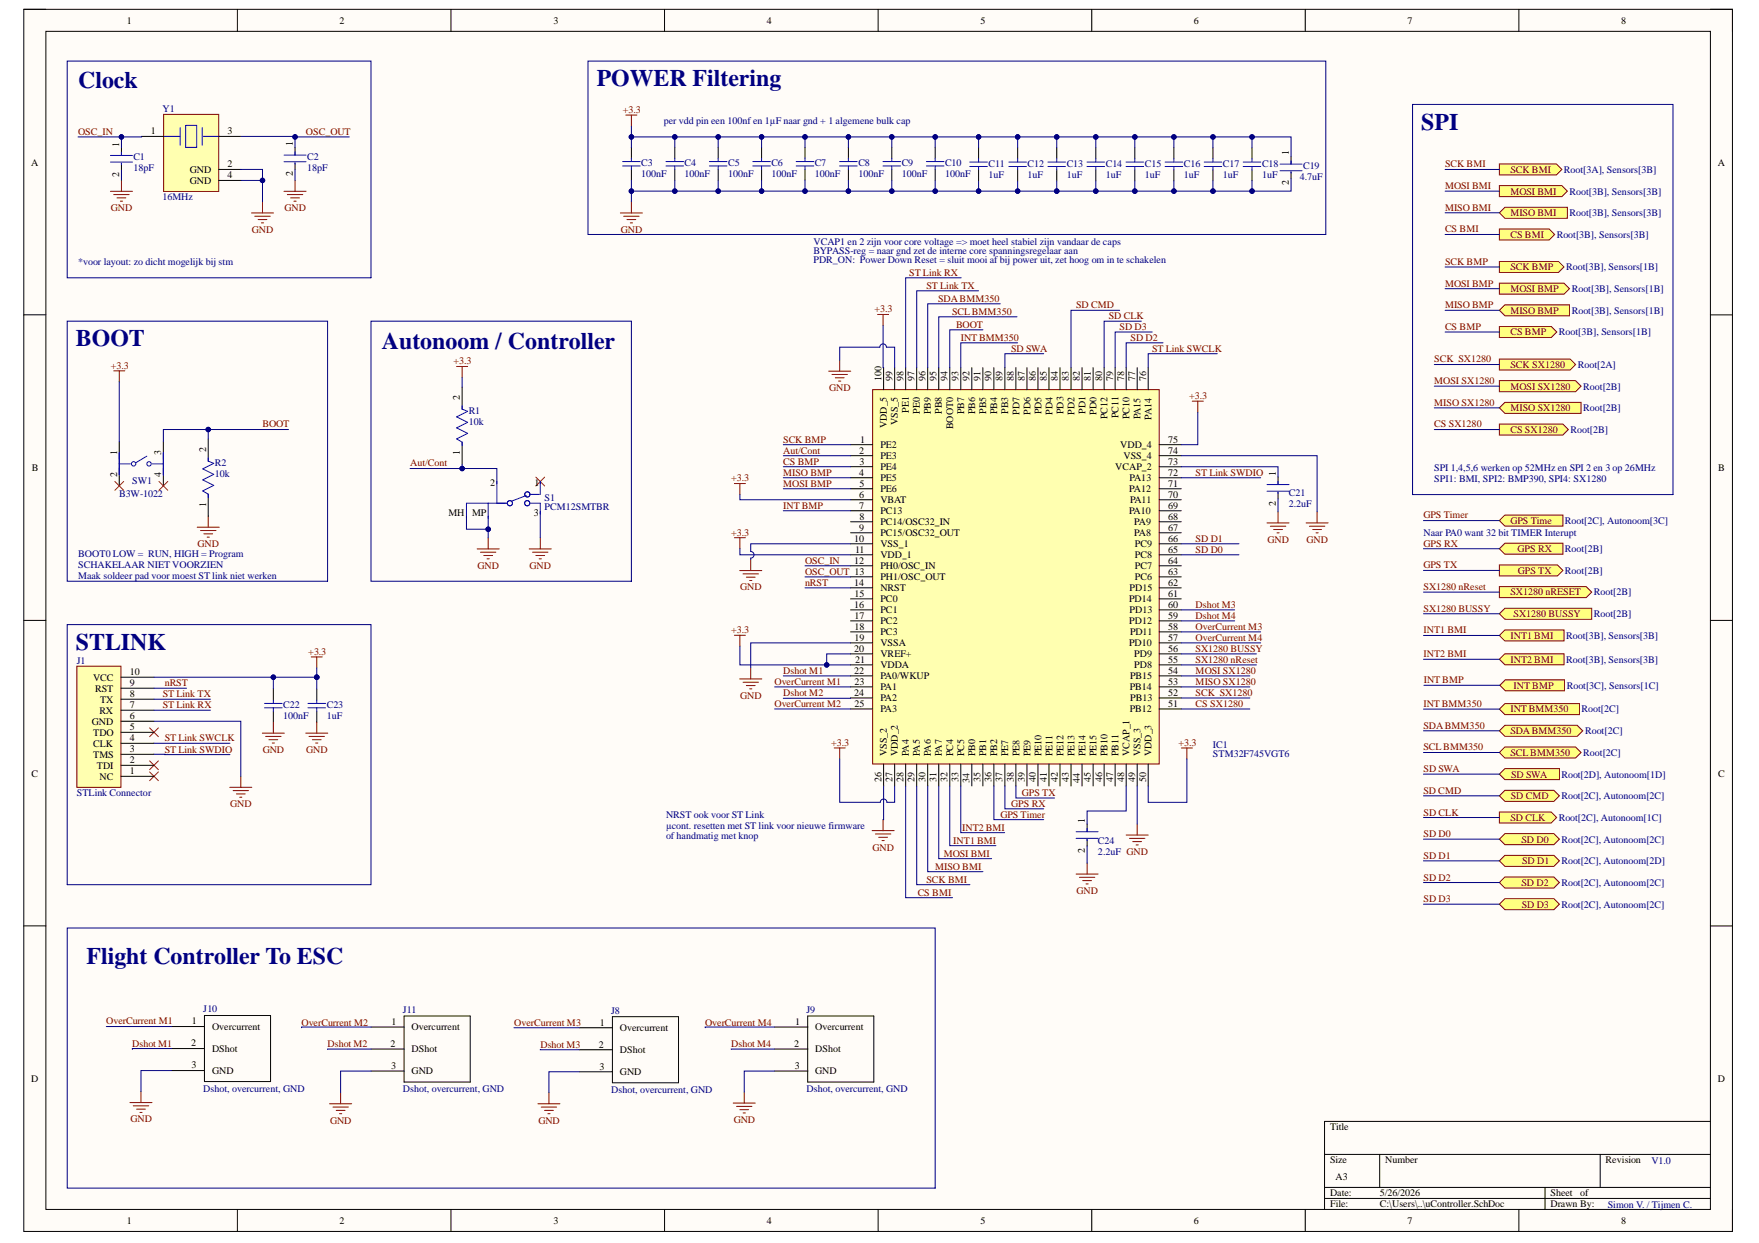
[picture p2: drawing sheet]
<svg xmlns="http://www.w3.org/2000/svg" width="297mm" height="210mm" viewBox="0 0 297 210" stroke-linecap="round" stroke-linejoin="round" font-family="sans-serif">
<defs><g id="words">
<g font-size="4" fill="#000080">
<text x="13.2" y="14.9">Clock</text>
<text x="100.8" y="14.6">POWER Filtering</text>
<text x="240" y="21.9">SPI</text>
<text x="12.8" y="58.5">BOOT</text>
<text x="64.5" y="58.9">Autonoom / Controller</text>
<text x="12.8" y="109.8">STLINK</text>
<text x="14.6" y="162.8">Flight Controller To ESC</text>
</g>
<g font-size="1.7">
<text x="21.4" y="4">1</text>
<text x="57.3" y="4">2</text>
<text x="93.5" y="4">3</text>
<text x="129.5" y="4">4</text>
<text x="165.6" y="4">5</text>
<text x="201.6" y="4">6</text>
<text x="237.7" y="4">7</text>
<text x="273.8" y="4">8</text>
<text x="25.5" y="22.7">1</text>
<text x="38.4" y="22.7">3</text>
<text x="5.3" y="27.9">A</text>
<text x="20.1" y="29.8" transform="rotate(-90 20.1 29.8)">2</text>
<text x="20.1" y="24.8" transform="rotate(-90 20.1 24.8)">1</text>
<text x="32.1" y="29.2">GND</text>
<text x="38.4" y="28.2">2</text>
<text x="49.5" y="29.8" transform="rotate(-90 49.5 29.8)">2</text>
<text x="49.5" y="24.7" transform="rotate(-90 49.5 24.7)">1</text>
<text x="217.6" y="26.2" transform="rotate(-90 217.6 26.2)">1</text>
<text x="290.1" y="27.9">A</text>
<text x="32.1" y="31">GND</text>
<text x="38.4" y="30.1">4</text>
<text x="217.6" y="31.3" transform="rotate(-90 217.6 31.3)">2</text>
<text x="148.8" y="64.3" transform="rotate(-90 148.8 64.3)">100</text>
<text x="150.7" y="64.3" transform="rotate(-90 150.7 64.3)">99</text>
<text x="152.6" y="64.3" transform="rotate(-90 152.6 64.3)">98</text>
<text x="154.4" y="64.3" transform="rotate(-90 154.4 64.3)">97</text>
<text x="156.3" y="64.3" transform="rotate(-90 156.3 64.3)">96</text>
<text x="158.1" y="64.3" transform="rotate(-90 158.1 64.3)">95</text>
<text x="160" y="64.3" transform="rotate(-90 160 64.3)">94</text>
<text x="161.9" y="64.3" transform="rotate(-90 161.9 64.3)">93</text>
<text x="163.7" y="64.3" transform="rotate(-90 163.7 64.3)">92</text>
<text x="165.6" y="64.3" transform="rotate(-90 165.6 64.3)">91</text>
<text x="167.4" y="64.3" transform="rotate(-90 167.4 64.3)">90</text>
<text x="169.3" y="64.3" transform="rotate(-90 169.3 64.3)">89</text>
<text x="171.2" y="64.3" transform="rotate(-90 171.2 64.3)">88</text>
<text x="173.1" y="64.3" transform="rotate(-90 173.1 64.3)">87</text>
<text x="174.9" y="64.3" transform="rotate(-90 174.9 64.3)">86</text>
<text x="176.8" y="64.3" transform="rotate(-90 176.8 64.3)">85</text>
<text x="178.7" y="64.3" transform="rotate(-90 178.7 64.3)">84</text>
<text x="180.5" y="64.3" transform="rotate(-90 180.5 64.3)">83</text>
<text x="182.4" y="64.3" transform="rotate(-90 182.4 64.3)">82</text>
<text x="184.2" y="64.3" transform="rotate(-90 184.2 64.3)">81</text>
<text x="186.1" y="64.3" transform="rotate(-90 186.1 64.3)">80</text>
<text x="188" y="64.3" transform="rotate(-90 188 64.3)">79</text>
<text x="189.8" y="64.3" transform="rotate(-90 189.8 64.3)">78</text>
<text x="191.7" y="64.3" transform="rotate(-90 191.7 64.3)">77</text>
<text x="193.5" y="64.3" transform="rotate(-90 193.5 64.3)">76</text>
<text x="77.7" y="67.6" transform="rotate(-90 77.7 67.6)">2</text>
<text x="151.6" y="71.7" transform="rotate(-90 151.6 71.7)">VSS_5</text>
<text x="153.5" y="69.7" transform="rotate(-90 153.5 69.7)">PE1</text>
<text x="155.4" y="69.8" transform="rotate(-90 155.4 69.8)">PE0</text>
<text x="157.2" y="69.9" transform="rotate(-90 157.2 69.9)">PB9</text>
<text x="159.1" y="69.9" transform="rotate(-90 159.1 69.9)">PB8</text>
<text x="162.8" y="69.9" transform="rotate(-90 162.8 69.9)">PB7</text>
<text x="164.7" y="69.9" transform="rotate(-90 164.7 69.9)">PB6</text>
<text x="166.5" y="69.9" transform="rotate(-90 166.5 69.9)">PB5</text>
<text x="168.4" y="69.9" transform="rotate(-90 168.4 69.9)">PB4</text>
<text x="170.2" y="69.8" transform="rotate(-90 170.2 69.8)">PB3</text>
<text x="172.1" y="70" transform="rotate(-90 172.1 70)">PD7</text>
<text x="174" y="70" transform="rotate(-90 174 70)">PD6</text>
<text x="175.9" y="70" transform="rotate(-90 175.9 70)">PD5</text>
<text x="177.7" y="70" transform="rotate(-90 177.7 70)">PD4</text>
<text x="179.6" y="69.9" transform="rotate(-90 179.6 69.9)">PD3</text>
<text x="181.4" y="70" transform="rotate(-90 181.4 70)">PD2</text>
<text x="183.3" y="69.9" transform="rotate(-90 183.3 69.9)">PD1</text>
<text x="185.2" y="70" transform="rotate(-90 185.2 70)">PD0</text>
<text x="187" y="70.8" transform="rotate(-90 187 70.8)">PC12</text>
<text x="188.9" y="70.6" transform="rotate(-90 188.9 70.6)">PC11</text>
<text x="190.7" y="70.8" transform="rotate(-90 190.7 70.8)">PC10</text>
<text x="192.6" y="70.8" transform="rotate(-90 192.6 70.8)">PA15</text>
<text x="194.5" y="70.9" transform="rotate(-90 194.5 70.9)">PA14</text>
<text x="19.8" y="76.9" transform="rotate(-90 19.8 76.9)">1</text>
<text x="27.2" y="76.9" transform="rotate(-90 27.2 76.9)">3</text>
<text x="34.8" y="76.4" transform="rotate(-90 34.8 76.4)">2</text>
<text x="77.7" y="76.8" transform="rotate(-90 77.7 76.8)">1</text>
<text x="145.1" y="76.6">2</text>
<text x="145.2" y="74.7">1</text>
<text x="148.7" y="75.7">PE2</text>
<text x="148.7" y="77.5">PE3</text>
<text x="149.8" y="72.3" transform="rotate(-90 149.8 72.3)">VDD_5</text>
<text x="160.9" y="72.5" transform="rotate(-90 160.9 72.5)">BOOT0</text>
<text x="189.2" y="75.7">VDD_4</text>
<text x="189.7" y="77.5">VSS_4</text>
<text x="197.3" y="74.7">75</text>
<text x="197.3" y="76.6">74</text>
<text x="5.4" y="79.6">B</text>
<text x="19.8" y="80.6" transform="rotate(-90 19.8 80.6)">2</text>
<text x="27.2" y="80.6" transform="rotate(-90 27.2 80.6)">4</text>
<text x="82.8" y="82.1">2</text>
<text x="90.2" y="82.1">1</text>
<text x="145.1" y="80.3">4</text>
<text x="145.1" y="82.2">5</text>
<text x="145.2" y="78.5">3</text>
<text x="148.7" y="79.4">PE4</text>
<text x="148.7" y="81.2">PE5</text>
<text x="148.7" y="83.1">PE6</text>
<text x="188.3" y="79.4">VCAP_2</text>
<text x="190.7" y="83.1">PA12</text>
<text x="190.7" y="81.2">PA13</text>
<text x="197.3" y="78.5">73</text>
<text x="197.3" y="80.3">72</text>
<text x="197.3" y="82.2">71</text>
<text x="215.4" y="80.3" transform="rotate(-90 215.4 80.3)">1</text>
<text x="290.2" y="79.6">B</text>
<text x="34.8" y="85.6" transform="rotate(-90 34.8 85.6)">1</text>
<text x="75.7" y="87.2">MH</text>
<text x="79.7" y="87.2">MP</text>
<text x="90.2" y="87.2">3</text>
<text x="145.1" y="84">6</text>
<text x="145.1" y="85.9">7</text>
<text x="145.1" y="89.6">9</text>
<text x="145.1" y="87.8">8</text>
<text x="148.7" y="85">VBAT</text>
<text x="148.7" y="86.8">PC13</text>
<text x="148.7" y="88.7">PC14/OSC32_IN</text>
<text x="190.7" y="86.8">PA10</text>
<text x="190.8" y="85">PA11</text>
<text x="191.5" y="88.7">PA9</text>
<text x="197.3" y="84">70</text>
<text x="197.3" y="85.9">69</text>
<text x="197.3" y="87.8">68</text>
<text x="197.3" y="89.6">67</text>
<text x="215.4" y="85.4" transform="rotate(-90 215.4 85.4)">2</text>
<text x="144.2" y="91.5">10</text>
<text x="144.2" y="95.2">12</text>
<text x="144.4" y="93.3">11</text>
<text x="148.7" y="90.5">PC15/OSC32_OUT</text>
<text x="148.7" y="92.4">VSS_1</text>
<text x="148.7" y="94.3">VDD_1</text>
<text x="191.5" y="90.5">PA8</text>
<text x="191.6" y="92.4">PC9</text>
<text x="191.6" y="94.3">PC8</text>
<text x="197.3" y="91.5">66</text>
<text x="197.3" y="93.3">65</text>
<text x="197.3" y="95.2">64</text>
<text x="144.2" y="98.9">14</text>
<text x="144.3" y="100.8">15</text>
<text x="148.7" y="96.1">PH0/OSC_IN</text>
<text x="148.7" y="98">PH1/OSC_OUT</text>
<text x="148.7" y="99.8">NRST</text>
<text x="148.7" y="101.7">PC0</text>
<text x="190.7" y="101.7">PD14</text>
<text x="190.7" y="99.8">PD15</text>
<text x="191.6" y="96.1">PC7</text>
<text x="191.6" y="98">PC6</text>
<text x="197.3" y="97">63</text>
<text x="197.3" y="98.9">62</text>
<text x="197.3" y="100.8">61</text>
<text x="144.2" y="102.6">16</text>
<text x="144.3" y="104.5">17</text>
<text x="144.3" y="106.3">18</text>
<text x="148.7" y="103.5">PC1</text>
<text x="148.7" y="105.4">PC2</text>
<text x="148.7" y="107.3">PC3</text>
<text x="190.7" y="105.4">PD12</text>
<text x="190.7" y="103.5">PD13</text>
<text x="190.8" y="107.3">PD11</text>
<text x="197.3" y="102.6">60</text>
<text x="197.3" y="104.5">59</text>
<text x="197.3" y="106.3">58</text>
<text x="144.2" y="110.1">20</text>
<text x="144.2" y="113.8">22</text>
<text x="144.3" y="108.2">19</text>
<text x="144.4" y="111.9">21</text>
<text x="148.7" y="109.1">VSSA</text>
<text x="148.7" y="111">VREF+</text>
<text x="148.7" y="112.8">VDDA</text>
<text x="190.7" y="109.1">PD10</text>
<text x="191.5" y="111">PD9</text>
<text x="191.5" y="112.8">PD8</text>
<text x="197.3" y="108.2">57</text>
<text x="197.3" y="110.1">56</text>
<text x="197.3" y="111.9">55</text>
<text x="197.3" y="113.8">54</text>
<text x="15.7" y="115">VCC</text>
<text x="16.1" y="116.8">RST</text>
<text x="16.9" y="118.7">TX</text>
<text x="21.9" y="119.6">7</text>
<text x="21.9" y="117.7">8</text>
<text x="21.9" y="115.9">9</text>
<text x="21.9" y="114">10</text>
<text x="144.2" y="117.5">24</text>
<text x="144.3" y="119.4">25</text>
<text x="144.3" y="115.6">23</text>
<text x="148.7" y="114.7">PA0/WKUP</text>
<text x="148.7" y="116.6">PA1</text>
<text x="148.7" y="118.5">PA2</text>
<text x="190.8" y="116.6">PB14</text>
<text x="190.8" y="114.7">PB15</text>
<text x="190.9" y="118.5">PB13</text>
<text x="197.3" y="115.6">53</text>
<text x="197.3" y="117.5">52</text>
<text x="197.3" y="119.4">51</text>
<text x="15.5" y="122.4">GND</text>
<text x="15.7" y="124.2">TDO</text>
<text x="16.8" y="120.5">RX</text>
<text x="21.9" y="125.2">4</text>
<text x="21.9" y="123.3">5</text>
<text x="21.9" y="121.5">6</text>
<text x="148.7" y="120.3">PA3</text>
<text x="190.8" y="120.3">PB12</text>
<text x="5.3" y="131.1">C</text>
<text x="15.7" y="128">TMS</text>
<text x="15.7" y="126.1">CLK</text>
<text x="16.4" y="129.8">TDI</text>
<text x="16.8" y="131.7">NC</text>
<text x="21.9" y="130.7">1</text>
<text x="21.9" y="128.9">2</text>
<text x="21.9" y="127">3</text>
<text x="149.8" y="127.7" transform="rotate(-90 149.8 127.7)">VSS_2</text>
<text x="151.6" y="127.7" transform="rotate(-90 151.6 127.7)">VDD_2</text>
<text x="153.5" y="127.7" transform="rotate(-90 153.5 127.7)">PA4</text>
<text x="155.4" y="127.7" transform="rotate(-90 155.4 127.7)">PA5</text>
<text x="157.2" y="127.7" transform="rotate(-90 157.2 127.7)">PA6</text>
<text x="158.1" y="132" transform="rotate(-90 158.1 132)">31</text>
<text x="159.1" y="127.7" transform="rotate(-90 159.1 127.7)">PA7</text>
<text x="160.9" y="127.7" transform="rotate(-90 160.9 127.7)">PC4</text>
<text x="162.8" y="127.7" transform="rotate(-90 162.8 127.7)">PC5</text>
<text x="164.7" y="127.7" transform="rotate(-90 164.7 127.7)">PB0</text>
<text x="166.5" y="127.7" transform="rotate(-90 166.5 127.7)">PB1</text>
<text x="168.4" y="127.7" transform="rotate(-90 168.4 127.7)">PB2</text>
<text x="170.2" y="127.7" transform="rotate(-90 170.2 127.7)">PE7</text>
<text x="172.1" y="127.7" transform="rotate(-90 172.1 127.7)">PE8</text>
<text x="174" y="127.7" transform="rotate(-90 174 127.7)">PE9</text>
<text x="175.9" y="127.7" transform="rotate(-90 175.9 127.7)">PE10</text>
<text x="176.8" y="132" transform="rotate(-90 176.8 132)">41</text>
<text x="177.7" y="127.7" transform="rotate(-90 177.7 127.7)">PE11</text>
<text x="179.6" y="127.7" transform="rotate(-90 179.6 127.7)">PE12</text>
<text x="181.4" y="127.7" transform="rotate(-90 181.4 127.7)">PE13</text>
<text x="183.3" y="127.7" transform="rotate(-90 183.3 127.7)">PE14</text>
<text x="185.2" y="127.7" transform="rotate(-90 185.2 127.7)">PE15</text>
<text x="187" y="127.7" transform="rotate(-90 187 127.7)">PB10</text>
<text x="188.9" y="127.7" transform="rotate(-90 188.9 127.7)">PB11</text>
<text x="190.7" y="127.7" transform="rotate(-90 190.7 127.7)">VCAP_1</text>
<text x="192.6" y="127.7" transform="rotate(-90 192.6 127.7)">VSS_3</text>
<text x="194.5" y="127.7" transform="rotate(-90 194.5 127.7)">VDD_3</text>
<text x="290.2" y="131.1">C</text>
<text x="148.8" y="132.1" transform="rotate(-90 148.8 132.1)">26</text>
<text x="150.7" y="132.1" transform="rotate(-90 150.7 132.1)">27</text>
<text x="152.6" y="132.1" transform="rotate(-90 152.6 132.1)">28</text>
<text x="154.4" y="132.1" transform="rotate(-90 154.4 132.1)">29</text>
<text x="156.3" y="132.1" transform="rotate(-90 156.3 132.1)">30</text>
<text x="160" y="132.1" transform="rotate(-90 160 132.1)">32</text>
<text x="161.9" y="132.1" transform="rotate(-90 161.9 132.1)">33</text>
<text x="163.7" y="132.1" transform="rotate(-90 163.7 132.1)">34</text>
<text x="165.6" y="132.1" transform="rotate(-90 165.6 132.1)">35</text>
<text x="167.4" y="132.1" transform="rotate(-90 167.4 132.1)">36</text>
<text x="169.3" y="132.1" transform="rotate(-90 169.3 132.1)">37</text>
<text x="171.2" y="132.1" transform="rotate(-90 171.2 132.1)">38</text>
<text x="173.1" y="132.1" transform="rotate(-90 173.1 132.1)">39</text>
<text x="174.9" y="132.1" transform="rotate(-90 174.9 132.1)">40</text>
<text x="178.7" y="132.1" transform="rotate(-90 178.7 132.1)">42</text>
<text x="180.5" y="132.1" transform="rotate(-90 180.5 132.1)">43</text>
<text x="182.4" y="132.1" transform="rotate(-90 182.4 132.1)">44</text>
<text x="184.2" y="132.1" transform="rotate(-90 184.2 132.1)">45</text>
<text x="186.1" y="132.1" transform="rotate(-90 186.1 132.1)">46</text>
<text x="188" y="132.1" transform="rotate(-90 188 132.1)">47</text>
<text x="189.8" y="132.1" transform="rotate(-90 189.8 132.1)">48</text>
<text x="191.7" y="132.1" transform="rotate(-90 191.7 132.1)">49</text>
<text x="193.5" y="132.1" transform="rotate(-90 193.5 132.1)">50</text>
<text x="183.2" y="138.9" transform="rotate(-90 183.2 138.9)">1</text>
<text x="183.2" y="144" transform="rotate(-90 183.2 144)">2</text>
<text x="32.4" y="173">1</text>
<text x="35.8" y="173.9">Overcurrent</text>
<text x="66.1" y="173.1">1</text>
<text x="69.5" y="174">Overcurrent</text>
<text x="101.3" y="173.2">1</text>
<text x="134.3" y="173.1">1</text>
<text x="137.7" y="174">Overcurrent</text>
<text x="32.3" y="176.7">2</text>
<text x="35.8" y="177.6">DShot</text>
<text x="66" y="176.8">2</text>
<text x="69.5" y="177.7">DShot</text>
<text x="101.1" y="176.9">2</text>
<text x="104.7" y="174.1">Overcurrent</text>
<text x="104.7" y="177.8">DShot</text>
<text x="134.1" y="176.8">2</text>
<text x="137.7" y="177.7">DShot</text>
<text x="5.3" y="182.7">D</text>
<text x="32.3" y="180.4">3</text>
<text x="35.8" y="181.3">GND</text>
<text x="66" y="180.5">3</text>
<text x="69.5" y="181.4">GND</text>
<text x="101.2" y="180.6">3</text>
<text x="104.7" y="181.6">GND</text>
<text x="134.2" y="180.5">3</text>
<text x="137.7" y="181.4">GND</text>
<text x="290.1" y="182.7">D</text>
<text x="224.6" y="190.9">Title</text>
<text x="224.6" y="196.5">Size</text>
<text x="233.9" y="196.5">Number</text>
<text x="271.1" y="196.5">Revision</text>
<text x="224.6" y="202">Date:</text>
<text x="224.6" y="203.9">File:</text>
<text x="225.5" y="199.3">A3</text>
<text x="233" y="202">5/26/2026</text>
<text x="233" y="203.9">C:\Users\..\uController.SchDoc</text>
<text x="261.8" y="202">Sheet</text>
<text x="261.8" y="203.9">Drawn By:</text>
<text x="266.9" y="202">of</text>
<text x="21.4" y="206.7">1</text>
<text x="57.3" y="206.7">2</text>
<text x="93.5" y="206.7">3</text>
<text x="129.5" y="206.7">4</text>
<text x="165.6" y="206.7">5</text>
<text x="201.6" y="206.7">6</text>
<text x="237.7" y="206.7">7</text>
<text x="273.8" y="206.7">8</text>
</g>
<g font-size="1.7" fill="#800000">
<text x="13.2" y="22.8">OSC_IN</text>
<text x="51.7" y="22.8">OSC_OUT</text>
<text x="105.2" y="19.1">+3.3</text>
<text x="244" y="28.2">SCK BMI</text>
<text x="255.1" y="29.2">SCK BMI</text>
<text x="18.7" y="35.7">GND</text>
<text x="48" y="35.7">GND</text>
<text x="244" y="31.9">MOSI BMI</text>
<text x="244" y="35.6">MISO BMI</text>
<text x="255.1" y="32.8">MOSI BMI</text>
<text x="42.5" y="39.3">GND</text>
<text x="104.8" y="39.3">GND</text>
<text x="244" y="39.2">CS BMI</text>
<text x="255.1" y="40.2">CS BMI</text>
<text x="255.1" y="36.5">MISO BMI</text>
<text x="153.5" y="46.6">ST Link RX</text>
<text x="244" y="44.7">SCK BMP</text>
<text x="255.1" y="45.6">SCK BMP</text>
<text x="147.7" y="52.7">+3.3</text>
<text x="156.5" y="48.8">ST Link TX</text>
<text x="158.4" y="51">SDABMM350</text>
<text x="160.8" y="53.2">SCLBMM350</text>
<text x="181.7" y="52.1">SD CMD</text>
<text x="187.2" y="53.9">SD CLK</text>
<text x="244" y="48.4">MOSI BMP</text>
<text x="244" y="52.1">MISO BMP</text>
<text x="255.1" y="49.3">MOSI BMP</text>
<text x="255.1" y="53">MISO BMP</text>
<text x="161.4" y="55.4">BOOT</text>
<text x="162.2" y="57.6">INT BMM350</text>
<text x="170.7" y="59.4">SD SWA</text>
<text x="189.1" y="55.7">SD D3</text>
<text x="190.9" y="57.6">SD D2</text>
<text x="194.6" y="59.4">ST Link SWCLK</text>
<text x="244" y="55.7">CS BMP</text>
<text x="255.1" y="56.6">CS BMP</text>
<text x="18.7" y="62.3">+3.3</text>
<text x="76.6" y="61.5">+3.3</text>
<text x="242.2" y="61.2">SCK SX1280</text>
<text x="242.2" y="64.9">MOSI SX1280</text>
<text x="255.1" y="65.8">MOSI SX1280</text>
<text x="255.1" y="62.1">SCK SX1280</text>
<text x="140" y="66">GND</text>
<text x="200.8" y="67.4">+3.3</text>
<text x="242.2" y="68.5">MISO SX1280</text>
<text x="255.1" y="69.5">MISO SX1280</text>
<text x="44.3" y="72.2">BOOT</text>
<text x="132.3" y="74.7">SCK BMP</text>
<text x="132.3" y="76.6">Aut/Cont</text>
<text x="242.2" y="72.2">CS SX1280</text>
<text x="255.1" y="73.1">CS SX1280</text>
<text x="69.3" y="78.8">Aut/Cont</text>
<text x="123.5" y="81.3">+3.3</text>
<text x="132.3" y="78.5">CS BMP</text>
<text x="132.3" y="80.3">MISO BMP</text>
<text x="132.3" y="82.2">MOSI BMP</text>
<text x="201.9" y="80.3">ST Link SWDIO</text>
<text x="132.3" y="85.9">INT BMP</text>
<text x="240.4" y="87.5">GPS Timer</text>
<text x="255.1" y="88.5">GPS Time</text>
<text x="33.4" y="92.4">GND</text>
<text x="123.5" y="90.5">+3.3</text>
<text x="135.9" y="95.2">OSC_IN</text>
<text x="201.9" y="91.5">SD D1</text>
<text x="201.9" y="93.3">SD D0</text>
<text x="214" y="91.7">GND</text>
<text x="220.6" y="91.7">GND</text>
<text x="240.4" y="92.3">GPS RX</text>
<text x="240.4" y="96">GPS TX</text>
<text x="256.2" y="93.2">GPS RX</text>
<text x="80.6" y="96.1">GND</text>
<text x="89.4" y="96.1">GND</text>
<text x="125" y="99.7">GND</text>
<text x="135.9" y="97.1">OSC_OUT 13</text>
<text x="135.9" y="98.9">nRST</text>
<text x="240.4" y="99.6">SX1280 nReset</text>
<text x="255.1" y="100.6">SX1280 nRESET</text>
<text x="256.3" y="96.9">GPS TX</text>
<text x="123.5" y="106.9">+3.3</text>
<text x="201.9" y="104.5">Dshot M4</text>
<text x="201.9" y="106.3">OverCurrent M3</text>
<text x="201.9" y="102.6">Dshot M3</text>
<text x="240.4" y="103.3">SX1280 BUSSY</text>
<text x="240.4" y="107">INT1 BMI</text>
<text x="255.1" y="107.9">INT1 BMI</text>
<text x="255.6" y="104.2">SX1280 BUSSY</text>
<text x="52.1" y="110.6">+3.3</text>
<text x="132.3" y="113.8">Dshot M1</text>
<text x="201.9" y="113.8">MOSI SX1280</text>
<text x="201.9" y="111.9">SX1280 nReset</text>
<text x="201.9" y="110.1">SX1280 BUSSY</text>
<text x="201.9" y="108.2">OverCurrent M4</text>
<text x="240.4" y="111">INT2 BMI</text>
<text x="255.1" y="111.9">INT2 BMI</text>
<text x="27.5" y="117.7">ST Link TX</text>
<text x="27.5" y="119.6">ST Link RX</text>
<text x="27.8" y="115.9">nRST</text>
<text x="125" y="118">GND</text>
<text x="130.8" y="115.6">OverCurrent M1</text>
<text x="130.8" y="119.4">OverCurrent M2</text>
<text x="132.3" y="117.6">Dshot M2</text>
<text x="201.9" y="115.6">MISO SX1280</text>
<text x="201.9" y="117.5">SCK SX1280</text>
<text x="201.9" y="119.4">CS SX1280</text>
<text x="240.4" y="119.4">INT BMM350</text>
<text x="240.4" y="115.4">INT BMP</text>
<text x="255.6" y="116.3">INT BMP</text>
<text x="27.8" y="125.2">ST Link SWCLK</text>
<text x="140.3" y="126">+3.3</text>
<text x="199" y="126">+3.3</text>
<text x="240.4" y="123.1">SDABMM350</text>
<text x="255.1" y="120.3">INT BMM350</text>
<text x="255.1" y="124">SDABMM350</text>
<text x="27.8" y="127.1">ST Link SWDIO</text>
<text x="44.4" y="127.2">GND</text>
<text x="51.7" y="127.2">GND</text>
<text x="240.4" y="126.7">SCLBMM350</text>
<text x="240.4" y="130.4">SD SWA</text>
<text x="255.1" y="127.7">SCLBMM350</text>
<text x="255.2" y="131.3">SD SWA</text>
<text x="38.9" y="136.3">GND</text>
<text x="170.7" y="136.2">GPS RX</text>
<text x="172.6" y="134.4">GPS TX</text>
<text x="240.4" y="137.7">SD CLK</text>
<text x="240.4" y="134">SD CMD</text>
<text x="255.1" y="135">SD CMD</text>
<text x="147.3" y="143.6">GND</text>
<text x="161" y="142.4">INT1 BMI</text>
<text x="162.5" y="140.3">INT2 BMI</text>
<text x="168.9" y="138.1">GPS Timer</text>
<text x="240.4" y="141.3">SD D0</text>
<text x="255.1" y="138.6">SD CLK</text>
<text x="256.9" y="142.3">SD D0</text>
<text x="156.5" y="149">SCK BMI</text>
<text x="157.9" y="146.8">MISO BMI</text>
<text x="159.4" y="144.6">MOSI BMI</text>
<text x="240.4" y="145">SD D1</text>
<text x="240.4" y="148.7">SD D2</text>
<text x="256.9" y="149.6">SD D2</text>
<text x="257" y="146">SD D1</text>
<text x="155" y="151.2">CS BMI</text>
<text x="181.8" y="151">GND</text>
<text x="240.4" y="152.3">SD D3</text>
<text x="257" y="153.3">SD D3</text>
<text x="17.9" y="173">OverCurrent M1</text>
<text x="50.9" y="173.2">OverCurrent M2</text>
<text x="86.9" y="173.2">OverCurrent M3</text>
<text x="119.1" y="173.2">OverCurrent M4</text>
<text x="22.3" y="176.9">Dshot M1</text>
<text x="55.3" y="176.8">Dshot M2</text>
<text x="91.2" y="176.9">Dshot M3</text>
<text x="123.5" y="176.8">Dshot M4</text>
<text x="22" y="189.5">GND</text>
<text x="55.7" y="189.7">GND</text>
<text x="90.9" y="189.7">GND</text>
<text x="123.9" y="189.6">GND</text>
</g>
<g font-size="1.7" fill="#000080">
<text x="27.4" y="19">Y1</text>
<text x="112.1" y="20.9">per vdd pin een 100nf en 1µF naar gnd + 1 algemene bulk cap</text>
<text x="22.5" y="27">C1</text>
<text x="22.5" y="28.9">18pF</text>
<text x="51.9" y="27">C2</text>
<text x="51.9" y="28.8">18pF</text>
<text x="108.3" y="28">C3</text>
<text x="108.3" y="29.9">100nF</text>
<text x="115.6" y="28">C4</text>
<text x="115.6" y="29.9">100nF</text>
<text x="123" y="28">C5</text>
<text x="123" y="29.9">100nF</text>
<text x="130.3" y="28">C6</text>
<text x="130.3" y="29.9">100nF</text>
<text x="137.6" y="28">C7</text>
<text x="137.6" y="29.9">100nF</text>
<text x="145" y="28">C8</text>
<text x="145" y="29.9">100nF</text>
<text x="152.3" y="28">C9</text>
<text x="152.3" y="29.9">100nF</text>
<text x="159.6" y="28">C10</text>
<text x="159.6" y="29.9">100nF</text>
<text x="166.9" y="28.1">C11</text>
<text x="166.9" y="30">1uF</text>
<text x="173.5" y="28.1">C12</text>
<text x="173.5" y="30">1uF</text>
<text x="180.1" y="28.1">C13</text>
<text x="180.1" y="30">1uF</text>
<text x="186.7" y="28.1">C14</text>
<text x="186.7" y="30">1uF</text>
<text x="193.3" y="28.1">C15</text>
<text x="193.3" y="30">1uF</text>
<text x="199.9" y="28.1">C16</text>
<text x="199.9" y="30">1uF</text>
<text x="206.5" y="28.1">C17</text>
<text x="206.5" y="30">1uF</text>
<text x="213.1" y="28.1">C18</text>
<text x="213.1" y="30">1uF</text>
<text x="220" y="28.5">C19</text>
<text x="264.1" y="29.2">Root[3A], Sensors[3B]</text>
<text x="27.4" y="33.8">16MHz</text>
<text x="219.5" y="30.4">4.7uF</text>
<text x="265" y="32.8">Root[3B], Sensors[3B]</text>
<text x="137.4" y="41.4">VCAP1 en 2 zijn voor core voltage =&gt; moet heel stabiel zijn vandaar de caps</text>
<text x="262.9" y="40.2">Root[3B], Sensors[3B]</text>
<text x="265" y="36.5">Root[3B], Sensors[3B]</text>
<text x="13.2" y="44.7">*voor layout: zo dicht mogelijk bijstm</text>
<text x="137.4" y="42.9">BYPASS-reg = naar gnd zet de interne core spanningsregelaar aan</text>
<text x="137.4" y="44.4">PDR_ON: Power Down Reset = sluit mooi af bijpower uit, zet hoog om in te schakelen</text>
<text x="264.5" y="45.6">Root[3B], Sensors[1B]</text>
<text x="265.4" y="49.3">Root[3B], Sensors[1B]</text>
<text x="265.4" y="53">Root[3B], Sensors[1B]</text>
<text x="263.3" y="56.6">Root[3B], Sensors[1B]</text>
<text x="266.4" y="62.1">Root[2A]</text>
<text x="267.4" y="65.8">Root[2B]</text>
<text x="79.2" y="69.8">R1</text>
<text x="79.2" y="71.7">10k</text>
<text x="267.4" y="69.5">Root[2B]</text>
<text x="265.2" y="73.1">Root[2B]</text>
<text x="20.1" y="83.9">B3W-1022</text>
<text x="22.3" y="81.7">SW1</text>
<text x="36.3" y="78.6">R2</text>
<text x="36.3" y="80.5">10k</text>
<text x="217.6" y="83.8">C21</text>
<text x="242.2" y="79.5">SPI 1,4,5,6 werken op 52MHz en SPI 2 en 3 op 26MHz</text>
<text x="242.2" y="81.3">SPI1: BMI, SPI2: BMP390, SPI4: SX1280</text>
<text x="92" y="84.6">S1</text>
<text x="92" y="86.1">PCM12SMTBR</text>
<text x="217.6" y="85.7">2.2uF</text>
<text x="264.3" y="88.5">Root[2C], Autonoom[3C]</text>
<text x="13.2" y="94.1">BOOT0 LOW = RUN, HIGH = Program</text>
<text x="13.2" y="96">SCHAKELAAR NIET VOORZIEN</text>
<text x="240.4" y="90.5">Naar PA0 want 32 bit TIMER Interupt</text>
<text x="264.3" y="93.2">Root[2B]</text>
<text x="13.2" y="97.8">Maak soldeer pad voor moest ST link niet werken</text>
<text x="264.3" y="96.9">Root[2B]</text>
<text x="269.1" y="100.6">Root[2B]</text>
<text x="264.5" y="107.9">Root[3B], Sensors[3B]</text>
<text x="269.1" y="104.2">Root[2B]</text>
<text x="13" y="112.2">J1</text>
<text x="264.5" y="111.9">Root[3B], Sensors[3B]</text>
<text x="47.8" y="119.6">C22</text>
<text x="55.2" y="119.6">C23</text>
<text x="264.6" y="116.3">Root[3C], Sensors[1C]</text>
<text x="47.8" y="121.4">100nF</text>
<text x="55.2" y="121.4">1uF</text>
<text x="267.1" y="120.3">Root[2C]</text>
<text x="267.7" y="124">Root[2C]</text>
<text x="204.8" y="126.4">IC1</text>
<text x="204.8" y="127.8">STM32F745VGT6</text>
<text x="263.7" y="131.3">Root[2D], Autonoom[1D]</text>
<text x="267.4" y="127.7">Root[2C]</text>
<text x="13" y="134.5">STLink Connector</text>
<text x="263.7" y="135">Root[2C], Autonoom[2C]</text>
<text x="112.5" y="138.1">NRST ook voor ST Link</text>
<text x="112.5" y="139.9">µcont. resetten met ST link voor nieuwe firmware</text>
<text x="112.5" y="141.7">of handmatig met knop</text>
<text x="185.4" y="142.4">C24</text>
<text x="263.2" y="138.6">Root[2C], Autonoom[1C]</text>
<text x="263.7" y="142.3">Root[2C], Autonoom[2C]</text>
<text x="185.4" y="144.3">2.2uF GND</text>
<text x="263.7" y="146">Root[2C], Autonoom[2D]</text>
<text x="263.7" y="149.6">Root[2C], Autonoom[2C]</text>
<text x="263.7" y="153.3">Root[2C], Autonoom[2C]</text>
<text x="34.3" y="171">J10</text>
<text x="68" y="171">J11</text>
<text x="103.2" y="171.2">J8</text>
<text x="136.2" y="171">J9</text>
<text x="34.3" y="184.3">Dshot, overcurrent, GND</text>
<text x="68" y="184.4">Dshot, overcurrent, GND</text>
<text x="103.2" y="184.6">Dshot, overcurrent, GND</text>
<text x="136.2" y="184.4">Dshot, overcurrent, GND</text>
<text x="278.9" y="196.6">V1.0</text>
<text x="271.5" y="203.9">Simon V. / Tijmen C.</text>
</g>
</g></defs>
<path d="M4 1.6h288.6v206.4h-288.6z" fill-rule="evenodd" fill="#fffcf8"/>
<path d="M4 1.6h288.6v206.4h-288.6z" fill="none" stroke="#000" stroke-width=".17"/>
<path d="M7.7 5.3h281.1v198.9h-281.1z" fill-rule="evenodd" fill="#fffcf8"/>
<g fill="none" stroke="#000" stroke-width=".17">
<path d="M4 1.6h3.7M7.7 5.3h281.1v198.9h-281.1zM40.1 1.6v3.7M76.2 1.6v3.7M112.2 1.6v3.7M148.3 1.6v3.7M184.4 1.6v3.7M220.4 1.6v3.7M256.5 1.6v3.7M288.8 1.6h3.8v3.7M20.5 25v1.3M20.5 27.6v1.1"/>
<path d="M49.8 24.9v1.3M49.8 27.5v1.1M4 53.2h3.7M288.8 53.2h3.8M4 104.8h3.7M288.8 104.8h3.8M4 156.4h3.7M288.8 156.4h3.8M223.7 194.9h65.1M233 194.9v5.6M270.2 194.9v5.6M288.8 189.4h-65.1v14.8"/>
<path d="M40.1 204.2v3.8M76.2 204.2v3.8M112.2 204.2v3.8M148.3 204.2v3.8M184.4 204.2v3.8M220.4 204.2v3.8M223.7 200.5h65.1M223.7 202.4h65.1M256.5 204.2v3.8M260.9 200.5v3.7M292.6 204.2v3.8"/>
</g>
<path d="M18.6 26.3h3.8M18.6 27.4h3.8M20.5 25.7v.6M20.5 27.6v.1M48 26.2h3.7M48 27.3h3.7M49.8 25.6v.6M49.8 27.5v.2" fill="none" stroke="#00f" stroke-width=".17"/>
<path d="M27.6 19.3h9.3v13h-9.3z" fill-rule="evenodd" fill="#ffffb0"/>
<g fill="none" stroke="#800000" stroke-width=".17">
<path d="M27.6 19.3h9.3v13h-9.3zM105.7 19.4h1.9M106.6 19.4v1.9M42.5 36h3.7M43 36.5h2.6M43.6 37.1h1.5M44.1 37.6h.4M44.3 34.1v1.9M104.8 36h3.7M105.3 36.5h2.6M105.9 37.1h1.5M106.4 37.6h.4"/>
<path d="M106.6 34.1v1.9M19.2 62.6h1.9M20.1 62.6v1.9M33.3 89h3.7M33.9 89.6h2.6M34.4 90.1h1.5M35 90.7h.4M35.2 87.2v1.8"/>
</g>
<g fill="none" stroke="#00f" stroke-width=".17">
<path d="M27.6 23h2.8M30.4 21.5v3M31.4 21.2h1.8v3.7h-1.8zM34.1 21.5v3M34.3 23h2.6M105.1 27.3h3M105.1 28h3M106.6 26.7v.6M106.6 28v.6M112.5 27.3h2.9M112.5 28h2.9M114 26.7v.6"/>
<path d="M114 28v.6M119.8 27.3h3M119.8 28h3M121.3 26.7v.6M121.3 28v.6M127.1 27.3h3M127.1 28h3M128.6 26.7v.6M128.6 28v.6M134.4 27.3h3M134.4 28h3M135.9 26.7v.6"/>
<path d="M135.9 28v.6M141.8 27.3h3M141.8 28h3M143.3 26.7v.6M143.3 28v.6M149.1 27.3h3M149.1 28h3M150.6 26.7v.6M150.6 28v.6M156.4 27.3h3M156.4 28h3M157.9 26.7v.6"/>
<path d="M157.9 28v.6M216.2 27.7h3.7M216.2 28.8h3.7M218 27.2v.5M218 29v.2M20.1 78.3h1.9M20.1 76.5v3.7M24.8 77l-1.9 1.1M25.7 78.3h1.9M27.6 76.5v3.7M35.2 77.3v.6l.9 .3-1.9 1 1.9 .9-1.9 .9 1.9 1-1.9 .9 1 .6v.5"/>
<circle cx="22.6" cy="78.3" r=".37"/>
<circle cx="25.2" cy="78.3" r=".37"/>
</g>
<g fill="none" stroke="#000" stroke-width=".17">
<path d="M23.9 23h3.7M36.9 28.6h3.8M36.9 30.5h3.8M36.9 23h3.8M106.6 24.9v1.8M106.6 28.6v1.8M114 24.9v1.8M114 28.6v1.8M121.3 24.9v1.8M121.3 28.6v1.8M128.6 24.9v1.8M128.6 28.6v1.8"/>
<path d="M135.9 24.9v1.8M135.9 28.6v1.8M143.3 24.9v1.8M143.3 28.6v1.8M150.6 24.9v1.8M150.6 28.6v1.8M157.9 24.9v1.8M157.9 28.6v1.8M218 26.4v1.3M218 29v1.1M20.1 74.6v7.4M27.6 74.6v7.4"/>
<path d="M35.2 74.2v3.7M35.2 83.5v3.7"/>
</g>
<path d="M19.4 81.3l1.5 1.5M20.9 81.3l-1.5 1.5M26.8 81.3l1.5 1.5M28.3 81.3l-1.5 1.5" fill="none" stroke="#f00" stroke-width=".17"/>
<path d="M253.2 31.3h10.5l1 1-1 .9h-10.5z" fill-rule="evenodd" fill="#ffff80"/>
<path d="M253.2 31.3h10.5l1 1-1 .9h-10.5z" fill="none" stroke="#800000" stroke-width=".17"/>
<path d="M253.2 27.7h9.6l.9 .9-.9 .9h-9.6z" fill-rule="evenodd" fill="#ffff80"/>
<path d="M253.2 27.7h9.6l.9 .9-.9 .9h-9.6z" fill="none" stroke="#800000" stroke-width=".17"/>
<path d="M253.2 38.7h8.4l.9 .9-.9 .9h-8.4z" fill-rule="evenodd" fill="#ffff80"/>
<path d="M253.2 38.7h8.4l.9 .9-.9 .9h-8.4z" fill="none" stroke="#800000" stroke-width=".17"/>
<path d="M253.2 35.9l.9-.9h10.6v1.9h-10.6z" fill-rule="evenodd" fill="#ffff80"/>
<path d="M253.2 35.9l.9-.9h10.6v1.9h-10.6z" fill="none" stroke="#800000" stroke-width=".17"/>
<path d="M253.2 64.3h12.9l.9 .9-.9 1h-12.9z" fill-rule="evenodd" fill="#ffff80"/>
<path d="M253.2 64.3h12.9l.9 .9-.9 1h-12.9z" fill="none" stroke="#800000" stroke-width=".17"/>
<path d="M253.2 60.6h11.9l1 1-1 .9h-11.9z" fill-rule="evenodd" fill="#ffff80"/>
<path d="M253.2 60.6h11.9l1 1-1 .9h-11.9z" fill="none" stroke="#800000" stroke-width=".17"/>
<path d="M253.2 71.6h10.7l.9 .9-.9 1h-10.7z" fill-rule="evenodd" fill="#ffff80"/>
<path d="M253.2 71.6h10.7l.9 .9-.9 1h-10.7z" fill="none" stroke="#800000" stroke-width=".17"/>
<path d="M253.2 68.9l.9-1h12.9v1.9h-12.9z" fill-rule="evenodd" fill="#ffff80"/>
<path d="M253.2 68.9l.9-1h12.9v1.9h-12.9z" fill="none" stroke="#800000" stroke-width=".17"/>
<path d="M253.2 47.8h10.9l.9 1-.9 .9h-10.9z" fill-rule="evenodd" fill="#ffff80"/>
<path d="M253.2 47.8h10.9l.9 1-.9 .9h-10.9z" fill="none" stroke="#800000" stroke-width=".17"/>
<path d="M253.2 44.2h10l.9 .9-.9 .9h-10z" fill-rule="evenodd" fill="#ffff80"/>
<path d="M253.2 44.2h10l.9 .9-.9 .9h-10z" fill="none" stroke="#800000" stroke-width=".17"/>
<path d="M253.2 55.1h8.8l.9 1-.9 .9h-8.8z" fill-rule="evenodd" fill="#ffff80"/>
<path d="M253.2 55.1h8.8l.9 1-.9 .9h-8.8z" fill="none" stroke="#800000" stroke-width=".17"/>
<path d="M253.2 52.4l.9-.9h10.9v1.8h-10.9z" fill-rule="evenodd" fill="#ffff80"/>
<path d="M253.2 52.4l.9-.9h10.9v1.8h-10.9z" fill="none" stroke="#800000" stroke-width=".17"/>
<path d="M253.2 87.9l.9-.9h9.8v1.8h-9.8z" fill-rule="evenodd" fill="#ffff80"/>
<path d="M253.2 87.9l.9-.9h9.8v1.8h-9.8z" fill="none" stroke="#800000" stroke-width=".17"/>
<path d="M253.2 99.1h14.7l.9 .9-.9 .9h-14.7z" fill-rule="evenodd" fill="#ffff80"/>
<path d="M253.2 99.1h14.7l.9 .9-.9 .9h-14.7z" fill="none" stroke="#800000" stroke-width=".17"/>
<path d="M253.2 103.6l.9-.9h14.7v1.9h-14.7z" fill-rule="evenodd" fill="#ffff80"/>
<path d="M253.2 103.6l.9-.9h14.7v1.9h-14.7z" fill="none" stroke="#800000" stroke-width=".17"/>
<path d="M253.2 92.7l.9-1h9.8v1.9h-9.8z" fill-rule="evenodd" fill="#ffff80"/>
<path d="M253.2 92.7l.9-1h9.8v1.9h-9.8z" fill="none" stroke="#800000" stroke-width=".17"/>
<path d="M253.2 95.4h9.8l.9 .9-.9 1h-9.8z" fill-rule="evenodd" fill="#ffff80"/>
<path d="M253.2 95.4h9.8l.9 .9-.9 1h-9.8z" fill="none" stroke="#800000" stroke-width=".17"/>
<path d="M253.2 107.3l.9-.9h10v1.8h-10z" fill-rule="evenodd" fill="#ffff80"/>
<path d="M253.2 107.3l.9-.9h10v1.8h-10z" fill="none" stroke="#800000" stroke-width=".17"/>
<path d="M253.2 119.7l.9-.9h12.6v1.9h-12.6z" fill-rule="evenodd" fill="#ffff80"/>
<path d="M253.2 119.7l.9-.9h12.6v1.9h-12.6z" fill="none" stroke="#800000" stroke-width=".17"/>
<path d="M253.2 123.4l.9-.9h12.2l1 .9-1 .9h-12.2z" fill-rule="evenodd" fill="#ffff80"/>
<path d="M253.2 123.4l.9-.9h12.2l1 .9-1 .9h-12.2z" fill="none" stroke="#800000" stroke-width=".17"/>
<path d="M253.2 127.1l.9-1h12l.9 1-.9 .9h-12z" fill-rule="evenodd" fill="#ffff80"/>
<path d="M253.2 127.1l.9-1h12l.9 1-.9 .9h-12z" fill="none" stroke="#800000" stroke-width=".17"/>
<path d="M253.2 130.7l.9-.9h9.2v1.9h-9.2z" fill-rule="evenodd" fill="#ffff80"/>
<path d="M253.2 130.7l.9-.9h9.2v1.9h-9.2z" fill="none" stroke="#800000" stroke-width=".17"/>
<path d="M253.2 137.1h8.7l1 1-1 .9h-8.7z" fill-rule="evenodd" fill="#ffff80"/>
<path d="M253.2 137.1h8.7l1 1-1 .9h-8.7z" fill="none" stroke="#800000" stroke-width=".17"/>
<path d="M253.2 141.7l.9-.9h8.3l.9 .9-.9 .9h-8.3z" fill-rule="evenodd" fill="#ffff80"/>
<path d="M253.2 141.7l.9-.9h8.3l.9 .9-.9 .9h-8.3z" fill="none" stroke="#800000" stroke-width=".17"/>
<path d="M253.2 145.4l.9-1h8.3l.9 1-.9 .9h-8.3z" fill-rule="evenodd" fill="#ffff80"/>
<path d="M253.2 145.4l.9-1h8.3l.9 1-.9 .9h-8.3z" fill="none" stroke="#800000" stroke-width=".17"/>
<path d="M254.1 148.1h8.3l.9 .9-.9 1h-8.3l-.9-1z" fill-rule="evenodd" fill="#ffff80"/>
<path d="M254.1 148.1h8.3l.9 .9-.9 1h-8.3l-.9-1z" fill="none" stroke="#800000" stroke-width=".17"/>
<path d="M253.2 152.7l.9-.9h8.3l.9 .9-.9 .9h-8.3z" fill-rule="evenodd" fill="#ffff80"/>
<path d="M253.2 152.7l.9-.9h8.3l.9 .9-.9 .9h-8.3z" fill="none" stroke="#800000" stroke-width=".17"/>
<path d="M253.2 134.4l.9-.9h8.3l.9 .9-.9 .9h-8.3z" fill-rule="evenodd" fill="#ffff80"/>
<g fill="none" stroke="#800000" stroke-width=".17">
<path d="M18.6 32.3h3.8M19.2 32.9h2.6M19.8 33.4h1.5M20.3 34h.4M20.5 30.4v1.9M48 32.3h3.7M48.5 32.9h2.6M49.1 33.4h1.5M49.6 34h.4M49.8 30.4v1.9M77.1 61.9h1.9M78 61.9v1.8"/>
<path d="M80.6 92.7h3.7M81.1 93.2h2.6M81.7 93.8h1.5M82.2 94.4h.4M82.4 90.8v1.9M89.4 92.7h3.7M89.9 93.2h2.6M90.5 93.8h1.5M91 94.4h.4M91.2 90.8v1.9M52.6 110.9h1.8M53.5 110.9v1.9"/>
<path d="M253.2 134.4l.9-.9h8.3l.9 .9-.9 .9h-8.3z"/>
</g>
<g fill="none" stroke="#000" stroke-width=".17">
<path d="M165.3 25v1.8M165.3 28.7v1.8M171.8 25v1.8M171.8 28.7v1.8M178.5 25v1.8M178.5 28.7v1.8M185 25v1.8M185 28.7v1.8M191.6 25v1.8M191.6 28.7v1.8M198.2 25v1.8M198.2 28.7v1.8"/>
<path d="M204.8 25v1.8M204.8 28.7v1.8M211.4 25v1.8M211.4 28.7v1.8M78 65.4v3.7M78 74.7v3.7M46.2 116.4v1.8M53.5 116.4v1.8M46.2 120.1v1.8M53.5 120.1v1.8"/>
</g>
<g fill="none" stroke="#00f" stroke-width=".17">
<path d="M163.8 27.4h2.9M163.8 28.1h2.9M165.3 26.8v.6M165.3 28.1v.6M170.4 27.4h2.9M170.4 28.1h2.9M171.8 26.8v.6M171.8 28.1v.6M177 27.4h2.9M177 28.1h2.9M178.5 26.8v.6M178.5 28.1v.6"/>
<path d="M183.6 27.4h2.9M183.6 28.1h2.9M185 26.8v.6M185 28.1v.6M190.2 27.4h2.9M190.2 28.1h2.9M191.6 26.8v.6M191.6 28.1v.6M196.7 27.4h3M196.7 28.1h3M198.2 26.8v.6M198.2 28.1v.6"/>
<path d="M203.3 27.4h3M203.3 28.1h3M204.8 26.8v.6M204.8 28.1v.6M209.9 27.4h3M209.9 28.1h3M211.4 26.8v.6M211.4 28.1v.6M78 68.5v.6l1 .4-1.9 .9 1.9 .9-1.9 1 1.9 .9-1.9 .9 .9 .6v.5M44.7 118.8h2.9M44.7 119.5h2.9M46.2 118.2v.6"/>
<path d="M46.2 119.5v.6M52 118.8h3M52 119.5h3M53.5 118.2v.6M53.5 119.5v.6"/>
</g>
<path d="M90.5 80.6l1.5 1.5M92 80.6l-1.5 1.5" fill="none" stroke="#f00" stroke-width=".17"/>
<path d="M147.4 65.8h48.4v63.2h-48.4z" fill-rule="evenodd" fill="#ffffb0"/>
<g fill="none" stroke="#800000" stroke-width=".17">
<path d="M148.2 53.1h1.9M149.1 53.1v1.9M139.9 62.7h3.8M140.5 63.2h2.6M141.1 63.8h1.4M141.6 64.4h.4M141.8 60.8v1.9M147.4 65.8h48.4v63.2h-48.4zM201.3 67.7h1.9M202.3 67.7v1.9M124 90.8h1.9M124 81.7h1.9"/>
<path d="M124.9 96.4h3.7M124.9 81.7v1.8M124.9 90.8v1.9M125.5 96.9h2.6M126 97.5h1.5M126.6 98h.4M126.8 94.5v1.9M214 88.3h3.7M214.5 88.9h2.6M215.1 89.4h1.5M215.6 90h.4M215.8 86.4v1.9"/>
<path d="M220.6 88.3h3.7M221.1 88.9h2.6M221.7 89.4h1.5M222.2 90h.4M222.4 86.4v1.9M124 107.3h1.9M124.9 114.7h3.7M124.9 107.3v1.8M125.5 115.2h2.6M126 115.8h1.5M126.6 116.3h.4M126.8 112.8v1.9"/>
<path d="M38.8 133h3.7M39.4 133.5h2.6M39.9 134.1h1.5M40.5 134.6h.3M40.7 131.1v1.9M44.3 123.8h3.7M44.9 124.4h2.6M45.4 124.9h1.5M46 125.5h.3M46.2 121.9v1.9M51.6 123.8h3.8M52.2 124.4h2.6"/>
<path d="M52.7 124.9h1.5M53.3 125.5h.4M53.5 121.9v1.9M140.9 126.3h1.8M141.8 126.3v1.9M149.1 138.4v1.9M192 139.2v1.8M199.5 126.3h1.9M200.4 126.3v1.9M147.3 140.3h3.7M147.8 140.8h2.6M148.4 141.4h1.5"/>
<path d="M148.9 141.9h.4M181.7 147.6h3.7M182.3 148.1h2.6M182.8 148.7h1.5M183.4 149.3h.4M183.6 145.7v1.9M190.2 141h3.7M190.7 141.6h2.6M191.3 142.1h1.5M191.8 142.7h.4"/>
</g>
<g fill="none" stroke="#000" stroke-width=".17">
<path d="M143.6 75.1h3.8M143.6 77h3.8M143.6 78.8h3.8M149.2 62.1v3.7M151.1 62.1v3.7M152.9 62.1v3.7M154.8 62.1v3.7M156.7 62.1v3.7M158.5 62.1v3.7M160.4 62.1v3.7M162.2 62.1v3.7M164.1 62.1v3.7"/>
<path d="M166 62.1v3.7M167.8 62.1v3.7M169.7 62.1v3.7M171.6 62.1v3.7M173.4 62.1v3.7M175.3 62.1v3.7M177.1 62.1v3.7M179 62.1v3.7M180.9 62.1v3.7M182.7 62.1v3.7M184.6 62.1v3.7M186.5 62.1v3.7"/>
<path d="M188.3 62.1v3.7M190.2 62.1v3.7M192 62.1v3.7M193.9 62.1v3.7M195.8 75.1h3.7M195.8 77h3.7M195.8 78.8h3.7M143.6 80.7h3.8M143.6 82.5h3.8M143.6 84.4h3.8M143.6 86.2h3.8M143.6 88.1h3.8"/>
<path d="M143.6 90h3.8M143.6 91.8h3.8M143.6 93.7h3.8M143.6 95.5h3.8M143.6 97.4h3.8M143.6 99.3h3.8M195.8 80.7h3.7M195.8 82.5h3.7M195.8 84.4h3.7M195.8 86.3h3.7M195.8 88.1h3.7M195.8 90h3.7"/>
<path d="M195.8 91.8h3.7M195.8 93.7h3.7M195.8 95.5h3.7M195.8 97.4h3.7M195.8 99.3h3.7M215.8 80.5v1.3M215.8 83.1v1.1M143.6 101.1h3.8M143.6 103h3.8M143.6 104.8h3.8M143.6 106.7h3.8M143.6 108.6h3.8"/>
<path d="M143.6 110.4h3.8M143.6 112.3h3.8M143.6 114.1h3.8M143.6 116h3.8M143.6 117.9h3.8M143.6 119.7h3.8M195.8 101.1h3.7M195.8 108.6h3.7M195.8 110.4h3.7M195.8 112.3h3.7M195.8 114.1h3.7M195.8 116h3.7"/>
<path d="M195.8 117.9h3.7M195.8 119.7h3.7M195.8 103h3.7M195.8 104.8h3.7M195.8 106.7h3.7M149.2 129v3.7M151.1 129v3.7M152.9 129v3.7M154.8 129v3.7M156.7 129v3.7M158.5 129v3.7M160.4 129v3.7"/>
<path d="M162.2 129v3.7M164.1 129v3.7M166 129v3.7M167.8 129v3.7M169.7 129v3.7M171.6 129v3.7M173.4 129v3.7M175.3 129v3.7M177.1 129v3.7M179 129v3.7M180.9 129v3.7M182.7 129v3.7"/>
<path d="M183.6 139.2v1.3M184.6 129v3.7M186.5 129v3.7M188.3 129v3.7M190.2 129v3.7M192 129v3.7M193.9 129v3.7M183.6 141.7v1.2"/>
</g>
<path d="M214 81.8h3.7M214 82.9h3.7M215.8 81.3v.5M215.8 83.1v.2M183.6 139.9v.6M181.7 140.5h3.7M181.7 141.6h3.7M183.6 141.7v.2" fill="none" stroke="#00f" stroke-width=".17"/>
<path d="M25.3 122.9l1.5 1.5M25.3 128.5l1.5 1.5M25.3 130.4l1.5 1.4M26.8 122.9l-1.5 1.5M26.8 128.5l-1.5 1.5M26.8 130.4l-1.5 1.4" fill="none" stroke="#f00" stroke-width=".17"/>
<path d="M13 112.5h7.4v20.5h-7.4z" fill-rule="evenodd" fill="#ffffb0"/>
<g fill="none" stroke="#800000" stroke-width=".17">
<path d="M13 112.5h7.4v20.5h-7.4zM21.9 186.2h3.8M22.5 186.7h2.6M23.1 187.3h1.5M23.6 187.9h.4M23.8 184.3v1.9M55.7 186.4h3.7M56.2 187h2.6M56.8 187.5h1.5M57.3 188.1h.4M57.5 184.5v1.9M90.8 186.4h3.8"/>
<path d="M91.4 187h2.6M92 187.5h1.4M92.5 188.1h.4M92.7 184.5v1.9M123.8 186.3h3.7M124.4 186.8h2.6M124.9 187.4h1.5M125.5 187.9h.4M125.7 184.4v1.9"/>
</g>
<g fill="none" stroke="#000" stroke-width=".17">
<path d="M20.4 119.9h5.6M20.4 118.1h5.6M20.4 116.2h5.6M20.4 114.4h5.6M20.4 131.1h5.6M20.4 129.2h5.6M20.4 127.4h5.6M20.4 125.5h5.6M20.4 123.7h5.6M20.4 121.8h5.6M28.9 173.4h5.6M28.9 177.1h5.6"/>
<path d="M34.5 171.5h11.2v11.1h-11.2zM62.7 173.4h5.5M62.7 177.2h5.5M68.2 171.6h11.2v11.1h-11.2zM97.8 173.6h5.6M97.8 177.3h5.6M103.4 171.7h11.2v11.1h-11.2zM130.8 173.4h5.6M130.8 177.2h5.6M136.4 171.6h11.2v11.1h-11.2zM28.9 180.8h5.6M62.7 180.9h5.5"/>
<path d="M97.8 181h5.6M130.8 180.9h5.6"/>
</g>
<path d="M253.2 111.3l.9-.9h10v1.9h-10z" fill-rule="evenodd" fill="#ffff80"/>
<path d="M253.2 111.3l.9-.9h10v1.9h-10z" fill="none" stroke="#800000" stroke-width=".17"/>
<g fill="none" stroke="#00f" stroke-width=".17">
<path d="M82.4 85v2.5M83.9 81.3v3.7M85.7 85h-6.9v2.5M88.9 83.7l-2.4 .9M89.6 85h1.6v1.8M89.6 83.5h1.5M91.2 81.3v2.2"/>
<circle cx="86.1" cy="85" r=".44"/>
<circle cx="89" cy="85" r=".44"/>
<circle cx="89.1" cy="83.5" r=".44"/>
</g>
<path d="M253.3 115.7l.9-.9h10v1.9h-10z" fill-rule="evenodd" fill="#ffff80"/>
<path d="M253.3 115.7l.9-.9h10v1.9h-10z" fill="none" stroke="#800000" stroke-width=".17"/>
<path d="M23.9 23v.1h-10.7" fill="none" stroke="#000080" stroke-width=".17"/>
<circle cx="20.5" cy="23.1" r=".37" fill="#000080"/>
<g fill="none" stroke="#000080" stroke-width=".17">
<path d="M11.3 10.3h51.3v36.6h-51.3zM35.2 72.5v1.7"/>
<circle cx="20.5" cy="23.1" r=".37"/>
</g>
<circle cx="35.2" cy="72.5" r=".37" fill="#000080"/>
<g fill="none" stroke="#000080" stroke-width=".17">
<path d="M11.3 54.2h44v44h-44zM20.1 64.5v10.1M48.7 72.5h-21.1v2.1"/>
<circle cx="35.2" cy="72.5" r=".37"/>
</g>
<circle cx="35.2" cy="72.5" r=".37" fill="#000080"/>
<g fill="none" stroke="#000080" stroke-width=".17">
<path d="M114 23.1h7.3v1.8"/>
<circle cx="35.2" cy="72.5" r=".37"/>
</g>
<circle cx="113.9" cy="23.1" r=".37" fill="#000080"/>
<circle cx="113.9" cy="23.1" r=".37" fill="none" stroke="#000080" stroke-width=".17"/>
<circle cx="121.3" cy="23.1" r=".37" fill="#000080"/>
<g fill="none" stroke="#000080" stroke-width=".17">
<path d="M121.3 23.1h14.6v1.8"/>
<circle cx="121.3" cy="23.1" r=".37"/>
</g>
<circle cx="121.3" cy="23.1" r=".37" fill="#000080"/>
<circle cx="121.3" cy="23.1" r=".37" fill="none" stroke="#000080" stroke-width=".17"/>
<circle cx="128.6" cy="23.1" r=".37" fill="#000080"/>
<circle cx="128.6" cy="23.1" r=".37" fill="none" stroke="#000080" stroke-width=".17"/>
<circle cx="135.9" cy="23.1" r=".37" fill="#000080"/>
<g fill="none" stroke="#000080" stroke-width=".17">
<path d="M135.9 23.1h7.4v1.8"/>
<circle cx="135.9" cy="23.1" r=".37"/>
</g>
<circle cx="135.9" cy="23.1" r=".37" fill="#000080"/>
<circle cx="135.9" cy="23.1" r=".37" fill="none" stroke="#000080" stroke-width=".17"/>
<circle cx="143.3" cy="23.1" r=".37" fill="#000080"/>
<g fill="none" stroke="#000080" stroke-width=".17">
<path d="M128.6 23.1v1.8"/>
<circle cx="143.3" cy="23.1" r=".37"/>
</g>
<circle cx="128.6" cy="23.1" r=".37" fill="#000080"/>
<g fill="none" stroke="#000080" stroke-width=".17">
<path d="M106.6 30.4v1.9h7.4v-1.9"/>
<circle cx="128.6" cy="23.1" r=".37"/>
</g>
<circle cx="106.6" cy="32.3" r=".37" fill="#000080"/>
<circle cx="106.6" cy="32.3" r=".37" fill="none" stroke="#000080" stroke-width=".17"/>
<circle cx="113.9" cy="32.3" r=".37" fill="#000080"/>
<g fill="none" stroke="#000080" stroke-width=".17">
<path d="M143.3 30.4v1.9h-29.3"/>
<circle cx="113.9" cy="32.3" r=".37"/>
</g>
<circle cx="143.3" cy="32.3" r=".37" fill="#000080"/>
<circle cx="143.3" cy="32.3" r=".37" fill="none" stroke="#000080" stroke-width=".17"/>
<circle cx="135.9" cy="32.3" r=".37" fill="#000080"/>
<circle cx="135.9" cy="32.3" r=".37" fill="none" stroke="#000080" stroke-width=".17"/>
<circle cx="128.6" cy="32.3" r=".37" fill="#000080"/>
<circle cx="128.6" cy="32.3" r=".37" fill="none" stroke="#000080" stroke-width=".17"/>
<circle cx="121.3" cy="32.3" r=".37" fill="#000080"/>
<circle cx="121.3" cy="32.3" r=".37" fill="none" stroke="#000080" stroke-width=".17"/>
<circle cx="113.9" cy="32.3" r=".37" fill="#000080"/>
<g fill="none" stroke="#000080" stroke-width=".17">
<path d="M121.3 30.4v1.9"/>
<circle cx="113.9" cy="32.3" r=".37"/>
</g>
<circle cx="121.3" cy="32.3" r=".37" fill="#000080"/>
<g fill="none" stroke="#000080" stroke-width=".17">
<path d="M128.6 30.4v1.9"/>
<circle cx="121.3" cy="32.3" r=".37"/>
</g>
<circle cx="128.6" cy="32.3" r=".37" fill="#000080"/>
<g fill="none" stroke="#000080" stroke-width=".17">
<path d="M135.9 30.4v1.9"/>
<circle cx="128.6" cy="32.3" r=".37"/>
</g>
<circle cx="135.9" cy="32.3" r=".37" fill="#000080"/>
<g fill="none" stroke="#000080" stroke-width=".17">
<path d="M106.6 32.3v1.8"/>
<circle cx="135.9" cy="32.3" r=".37"/>
</g>
<circle cx="106.6" cy="32.3" r=".37" fill="#000080"/>
<g fill="none" stroke="#000080" stroke-width=".17">
<path d="M106.6 24.9v-1.8h7.4v1.8"/>
<circle cx="106.6" cy="32.3" r=".37"/>
</g>
<circle cx="106.6" cy="23.1" r=".37" fill="#000080"/>
<circle cx="106.6" cy="23.1" r=".37" fill="none" stroke="#000080" stroke-width=".17"/>
<circle cx="113.9" cy="23.1" r=".37" fill="#000080"/>
<g fill="none" stroke="#000080" stroke-width=".17">
<path d="M106.6 21.3v1.8"/>
<circle cx="113.9" cy="23.1" r=".37"/>
</g>
<circle cx="106.6" cy="23.1" r=".37" fill="#000080"/>
<g fill="none" stroke="#000080" stroke-width=".17">
<path d="M218 30.1v2.2h-74.7"/>
<circle cx="106.6" cy="23.1" r=".37"/>
</g>
<circle cx="143.3" cy="32.3" r=".37" fill="#000080"/>
<circle cx="143.3" cy="32.3" r=".37" fill="none" stroke="#000080" stroke-width=".17"/>
<circle cx="150.6" cy="32.3" r=".37" fill="#000080"/>
<circle cx="150.6" cy="32.3" r=".37" fill="none" stroke="#000080" stroke-width=".17"/>
<circle cx="157.9" cy="32.3" r=".37" fill="#000080"/>
<circle cx="157.9" cy="32.3" r=".37" fill="none" stroke="#000080" stroke-width=".17"/>
<circle cx="165.2" cy="32.3" r=".37" fill="#000080"/>
<circle cx="165.2" cy="32.3" r=".37" fill="none" stroke="#000080" stroke-width=".17"/>
<circle cx="171.8" cy="32.3" r=".37" fill="#000080"/>
<circle cx="171.8" cy="32.3" r=".37" fill="none" stroke="#000080" stroke-width=".17"/>
<circle cx="178.4" cy="32.3" r=".38" fill="#000080"/>
<circle cx="178.4" cy="32.3" r=".38" fill="none" stroke="#000080" stroke-width=".17"/>
<circle cx="185" cy="32.3" r=".38" fill="#000080"/>
<circle cx="185" cy="32.3" r=".38" fill="none" stroke="#000080" stroke-width=".17"/>
<circle cx="191.6" cy="32.3" r=".37" fill="#000080"/>
<circle cx="191.6" cy="32.3" r=".37" fill="none" stroke="#000080" stroke-width=".17"/>
<circle cx="198.2" cy="32.3" r=".37" fill="#000080"/>
<circle cx="198.2" cy="32.3" r=".37" fill="none" stroke="#000080" stroke-width=".17"/>
<circle cx="204.8" cy="32.3" r=".37" fill="#000080"/>
<circle cx="204.8" cy="32.3" r=".37" fill="none" stroke="#000080" stroke-width=".17"/>
<circle cx="211.4" cy="32.3" r=".37" fill="#000080"/>
<g fill="none" stroke="#000080" stroke-width=".17">
<path d="M143.3 23.1h74.7v3.3"/>
<circle cx="211.4" cy="32.3" r=".37"/>
</g>
<circle cx="143.3" cy="23.1" r=".37" fill="#000080"/>
<circle cx="143.3" cy="23.1" r=".37" fill="none" stroke="#000080" stroke-width=".17"/>
<circle cx="150.6" cy="23.1" r=".37" fill="#000080"/>
<circle cx="150.6" cy="23.1" r=".37" fill="none" stroke="#000080" stroke-width=".17"/>
<circle cx="157.9" cy="23.1" r=".37" fill="#000080"/>
<circle cx="157.9" cy="23.1" r=".37" fill="none" stroke="#000080" stroke-width=".17"/>
<circle cx="165.3" cy="23.1" r=".37" fill="#000080"/>
<circle cx="165.3" cy="23.1" r=".37" fill="none" stroke="#000080" stroke-width=".17"/>
<circle cx="171.8" cy="23.1" r=".37" fill="#000080"/>
<circle cx="171.8" cy="23.1" r=".37" fill="none" stroke="#000080" stroke-width=".17"/>
<circle cx="178.4" cy="23.1" r=".37" fill="#000080"/>
<circle cx="178.4" cy="23.1" r=".37" fill="none" stroke="#000080" stroke-width=".17"/>
<circle cx="185" cy="23.1" r=".37" fill="#000080"/>
<circle cx="185" cy="23.1" r=".37" fill="none" stroke="#000080" stroke-width=".17"/>
<circle cx="191.6" cy="23.1" r=".37" fill="#000080"/>
<circle cx="191.6" cy="23.1" r=".37" fill="none" stroke="#000080" stroke-width=".17"/>
<circle cx="198.2" cy="23.1" r=".37" fill="#000080"/>
<circle cx="198.2" cy="23.1" r=".37" fill="none" stroke="#000080" stroke-width=".17"/>
<circle cx="204.8" cy="23.1" r=".37" fill="#000080"/>
<circle cx="204.8" cy="23.1" r=".37" fill="none" stroke="#000080" stroke-width=".17"/>
<circle cx="211.4" cy="23.1" r=".37" fill="#000080"/>
<g fill="none" stroke="#000080" stroke-width=".17">
<path d="M150.6 30.4v1.9"/>
<circle cx="211.4" cy="23.1" r=".37"/>
</g>
<circle cx="150.6" cy="32.3" r=".37" fill="#000080"/>
<g fill="none" stroke="#000080" stroke-width=".17">
<path d="M150.6 23.1v1.8"/>
<circle cx="150.6" cy="32.3" r=".37"/>
</g>
<circle cx="150.6" cy="23.1" r=".37" fill="#000080"/>
<g fill="none" stroke="#000080" stroke-width=".17">
<path d="M157.9 23.1v1.8"/>
<circle cx="150.6" cy="23.1" r=".37"/>
</g>
<circle cx="157.9" cy="23.1" r=".37" fill="#000080"/>
<g fill="none" stroke="#000080" stroke-width=".17">
<path d="M157.9 30.4v1.9"/>
<circle cx="157.9" cy="23.1" r=".37"/>
</g>
<circle cx="157.9" cy="32.3" r=".37" fill="#000080"/>
<g fill="none" stroke="#000080" stroke-width=".17">
<path d="M99.3 10.3h124.6v29.3h-124.6zM238.5 17.6h44v65.9h-44zM40.7 30.5h3.6v3.6M244 28.6h9.2M244 32.3h9.2M244 35.9h9.2M244 39.6h9.2M62.6 54.2h44v44h-44zM244 45.1h9.2M244 48.8h9.2M244 52.4h9.2M244 56.1h9.2"/>
<path d="M78 63.7v1.7M242.2 61.6h11M242.2 65.2h11M242.2 68.9h11M242.2 72.5h11M240.4 100h12.8M240.4 92.7h12.8M240.4 96.3h12.8M240.4 87.9h12.8M240.4 103.6h12.8M240.4 107.3h12.8M240.4 119.7h12.8"/>
<path d="M240.4 123.4h12.8M240.4 127.1h12.8M240.4 130.7h12.8M240.4 138.1h12.8M240.4 134.4h12.8M11.4 156.7h146.5v43.9h-146.5zM240.4 141.7h12.8M240.4 145.4h12.8M240.4 149h12.8M240.4 152.7h12.8"/>
<circle cx="157.9" cy="32.3" r=".37"/>
</g>
<circle cx="44.3" cy="30.5" r=".37" fill="#000080"/>
<g fill="none" stroke="#000080" stroke-width=".17">
<path d="M40.7 28.6h3.6v1.9"/>
<circle cx="44.3" cy="30.5" r=".37"/>
</g>
<circle cx="44.3" cy="30.5" r=".37" fill="#000080"/>
<g fill="none" stroke="#000080" stroke-width=".17">
<path d="M20.5 23.1v1.9M49.8 28.6v1.8"/>
<circle cx="44.3" cy="30.5" r=".37"/>
</g>
<circle cx="20.5" cy="23.1" r=".37" fill="#000080"/>
<g fill="none" stroke="#000080" stroke-width=".17">
<path d="M20.5 28.7v1.7M49.8 23.1v1.8"/>
<circle cx="20.5" cy="23.1" r=".37"/>
</g>
<circle cx="49.8" cy="23.1" r=".37" fill="#000080"/>
<g fill="none" stroke="#000080" stroke-width=".17">
<path d="M40.7 23l18.3 .1"/>
<circle cx="49.8" cy="23.1" r=".37"/>
</g>
<circle cx="49.8" cy="23.1" r=".37" fill="#000080"/>
<g fill="none" stroke="#000080" stroke-width=".17">
<path d="M165.3 23.1v1.9"/>
<circle cx="49.8" cy="23.1" r=".37"/>
</g>
<circle cx="165.3" cy="23.1" r=".37" fill="#000080"/>
<g fill="none" stroke="#000080" stroke-width=".17">
<path d="M165.3 30.5v1.8"/>
<circle cx="165.3" cy="23.1" r=".37"/>
</g>
<circle cx="165.2" cy="32.3" r=".37" fill="#000080"/>
<g fill="none" stroke="#000080" stroke-width=".17">
<path d="M149.1 55v7.1h.1M141.8 60.8v-2.2h6.8a.56 .56 0 0 1 .5-.5 .56 .56 0 0 1 .6 .5h1.4v3.5M199.5 77h22.9v9.4M199.5 78.8h16.3v1.7M202.3 69.6v5.5h-2.8M124.9 92.7v1h18.7M124.9 83.5v.9h18.7M143.6 91.8h-16.8v1.3a.56 .56 0 0 1 .5 .6 .56 .56 0 0 1-.5 .5v.3M215.8 84.2v2.2M124.9 109.1v3.2h18.7M141.8 128.2v7.3h6.9a.56 .56 0 0 1 .5-.6 .56 .56 0 0 1 .6 .6h1.3v-2.8M149.2 132.7v5.7h-.1"/>
<path d="M190.2 132.7v4.3h-6.6v2.2M192 132.7v6.5M200.4 128.2v7.3h-6.5v-2.8M183.6 142.9v2.8"/>
<circle cx="165.2" cy="32.3" r=".37"/>
</g>
<circle cx="139.6" cy="112.3" r=".37" fill="#000080"/>
<g fill="none" stroke="#000080" stroke-width=".17">
<path d="M143.6 97.4h-7.7M143.6 108.6h-16.8v4.2M143.6 110.4h-4v1.9"/>
<circle cx="139.6" cy="112.3" r=".37"/>
</g>
<circle cx="139.6" cy="112.3" r=".37" fill="#000080"/>
<g fill="none" stroke="#000080" stroke-width=".17">
<path d="M171.8 30.5v1.8M171.7 53.5h-13.2v8.6M171.8 57.9h-9.6v4.2M176.3 59.7h-6.6v2.4M189.1 52.4h-8.2v9.7M192.7 54.2h-6.2v7.9M194.6 56.1h-6.3v6M196.4 57.9h-6.2v4.2M205.6 59.7h-11.7v2.4M132.3 78.8h11.3M132.3 75.1h11.3M132.3 82.5h11.3"/>
<path d="M132.3 80.7h11.3M199.5 93.7h9.7M199.5 91.8h9.7M199.5 80.7h13.4M132.3 114.1h11.3M199.5 116h11.6M199.5 114.1h11.6M199.5 117.9h11.6M199.5 119.7h11.6M154.8 132.7v16.7h9M169.7 132.7v3.9h6.6M171.6 132.7v2.1h6.5"/>
<circle cx="139.6" cy="112.3" r=".37"/>
</g>
<circle cx="171.8" cy="32.3" r=".37" fill="#000080"/>
<g fill="none" stroke="#000080" stroke-width=".17">
<path d="M171.8 23.1v1.9"/>
<circle cx="171.8" cy="32.3" r=".37"/>
</g>
<circle cx="171.8" cy="23.1" r=".37" fill="#000080"/>
<g fill="none" stroke="#000080" stroke-width=".17">
<path d="M178.5 30.5v1.8"/>
<circle cx="171.8" cy="23.1" r=".37"/>
</g>
<circle cx="178.4" cy="32.3" r=".38" fill="#000080"/>
<g fill="none" stroke="#000080" stroke-width=".17">
<path d="M178.5 23.1v1.9"/>
<circle cx="178.4" cy="32.3" r=".38"/>
</g>
<circle cx="178.4" cy="23.1" r=".37" fill="#000080"/>
<g fill="none" stroke="#000080" stroke-width=".17">
<path d="M185 30.5v1.8"/>
<circle cx="178.4" cy="23.1" r=".37"/>
</g>
<circle cx="185" cy="32.3" r=".38" fill="#000080"/>
<g fill="none" stroke="#000080" stroke-width=".17">
<path d="M185 23.1v1.9"/>
<circle cx="185" cy="32.3" r=".38"/>
</g>
<circle cx="185" cy="23.1" r=".37" fill="#000080"/>
<g fill="none" stroke="#000080" stroke-width=".17">
<path d="M191.6 30.5v1.8"/>
<circle cx="185" cy="23.1" r=".37"/>
</g>
<circle cx="191.6" cy="32.3" r=".37" fill="#000080"/>
<g fill="none" stroke="#000080" stroke-width=".17">
<path d="M191.6 23.1v1.9"/>
<circle cx="191.6" cy="32.3" r=".37"/>
</g>
<circle cx="191.6" cy="23.1" r=".37" fill="#000080"/>
<g fill="none" stroke="#000080" stroke-width=".17">
<path d="M198.2 30.5v1.8"/>
<circle cx="191.6" cy="23.1" r=".37"/>
</g>
<circle cx="198.2" cy="32.3" r=".37" fill="#000080"/>
<g fill="none" stroke="#000080" stroke-width=".17">
<path d="M198.2 23.1v1.9"/>
<circle cx="198.2" cy="32.3" r=".37"/>
</g>
<circle cx="198.2" cy="23.1" r=".37" fill="#000080"/>
<g fill="none" stroke="#000080" stroke-width=".17">
<path d="M204.8 30.5v1.8"/>
<circle cx="198.2" cy="23.1" r=".37"/>
</g>
<circle cx="204.8" cy="32.3" r=".37" fill="#000080"/>
<g fill="none" stroke="#000080" stroke-width=".17">
<path d="M204.8 23.1v1.9"/>
<circle cx="204.8" cy="32.3" r=".37"/>
</g>
<circle cx="204.8" cy="23.1" r=".37" fill="#000080"/>
<g fill="none" stroke="#000080" stroke-width=".17">
<path d="M211.4 30.5v1.8"/>
<circle cx="204.8" cy="23.1" r=".37"/>
</g>
<circle cx="211.4" cy="32.3" r=".37" fill="#000080"/>
<g fill="none" stroke="#000080" stroke-width=".17">
<path d="M211.4 23.1v1.9"/>
<circle cx="211.4" cy="32.3" r=".37"/>
</g>
<circle cx="211.4" cy="23.1" r=".37" fill="#000080"/>
<g fill="none" stroke="#000080" stroke-width=".17">
<path d="M11.3 105.5h51.3v43.9h-51.3zM26 116.2h5.5M53.5 114.4v2M26 127.4h12.8M26 125.5h12.8M17.9 173.4h11M86.8 173.6h11M130.8 173.4h-11.7v.2"/>
<circle cx="211.4" cy="23.1" r=".37"/>
</g>
<circle cx="53.5" cy="114.4" r=".37" fill="#000080"/>
<g fill="none" stroke="#000080" stroke-width=".17">
<path d="M53.5 112.8v1.6"/>
<circle cx="53.5" cy="114.4" r=".37"/>
</g>
<circle cx="53.5" cy="114.4" r=".37" fill="#000080"/>
<g fill="none" stroke="#000080" stroke-width=".17">
<path d="M26 114.4h27.5"/>
<circle cx="53.5" cy="114.4" r=".37"/>
</g>
<circle cx="46.2" cy="114.4" r=".37" fill="#000080"/>
<circle cx="46.2" cy="114.4" r=".37" fill="none" stroke="#000080" stroke-width=".17"/>
<circle cx="53.5" cy="114.4" r=".37" fill="#000080"/>
<g fill="none" stroke="#000080" stroke-width=".17">
<path d="M46.2 114.4v2"/>
<circle cx="53.5" cy="114.4" r=".37"/>
</g>
<circle cx="46.2" cy="114.4" r=".37" fill="#000080"/>
<g fill="none" stroke="#000080" stroke-width=".17">
<path d="M162.3 46.9h-9.4v15.2M165.3 49.1h-10.5v13M166 55.7h-5.6v6.4M168.9 51.3h-12.2v10.8M78 78.4v.7h5.9v2.2M132.3 77h11.3M91.2 86.4v4.4M135.9 95.5h7.7M135.9 99.3h7.7M26 118.1h9.5M26 119.9h9.5M130.8 116h12.8"/>
<path d="M130.8 119.7h12.8M143.6 117.9h-11.3M199.5 112.3h12.7M199.5 110.4h12.7M199.5 104.8h9M199.5 106.7h13.4M199.5 108.6h13.4M199.5 103h9M26 121.8h14.7v9.3M152.9 132.7v18.9h8M156.7 132.7v14.5h9.3M158.5 132.7v12.3h9"/>
<path d="M160.4 132.7v10.1h7.8M167.8 132.7v5.7h8.5M28.9 177.1h-6.6v.1M62.7 173.4h-11.8v.2M62.7 177.2h-7.4M91.2 177.2l6.6 .1M130.8 177.2h-7.3M28.9 180.8h-5.1v3.5M62.7 180.9h-5.2v3.6M97.8 181h-5.1v3.5M130.8 180.9h-5.1v3.5"/>
<circle cx="46.2" cy="114.4" r=".37"/>
</g>
<circle cx="78" cy="79.1" r=".37" fill="#000080"/>
<g fill="none" stroke="#000080" stroke-width=".17">
<path d="M69.2 79.1h8.8"/>
<circle cx="78" cy="79.1" r=".37"/>
</g>
<circle cx="78" cy="79.1" r=".37" fill="#000080"/>
<g fill="none" stroke="#000080" stroke-width=".17">
<path d="M82.4 87.2v3.6M240.4 111.3h12.8M162.2 132.7v7.9h7.4"/>
<circle cx="78" cy="79.1" r=".37"/>
</g>
<circle cx="82.4" cy="89.4" r=".37" fill="#000080"/>
<g fill="none" stroke="#000080" stroke-width=".17">
<path d="M78.8 87.2v2.2h3.6"/>
<circle cx="82.4" cy="89.4" r=".37"/>
</g>
<circle cx="82.4" cy="89.4" r=".37" fill="#000080"/>
<g fill="none" stroke="#000080" stroke-width=".17">
<path d="M132.3 86.2h11.3M240.4 115.7h12.9"/>
<circle cx="82.4" cy="89.4" r=".37"/>
</g>
<use href="#words"/>
</svg>
